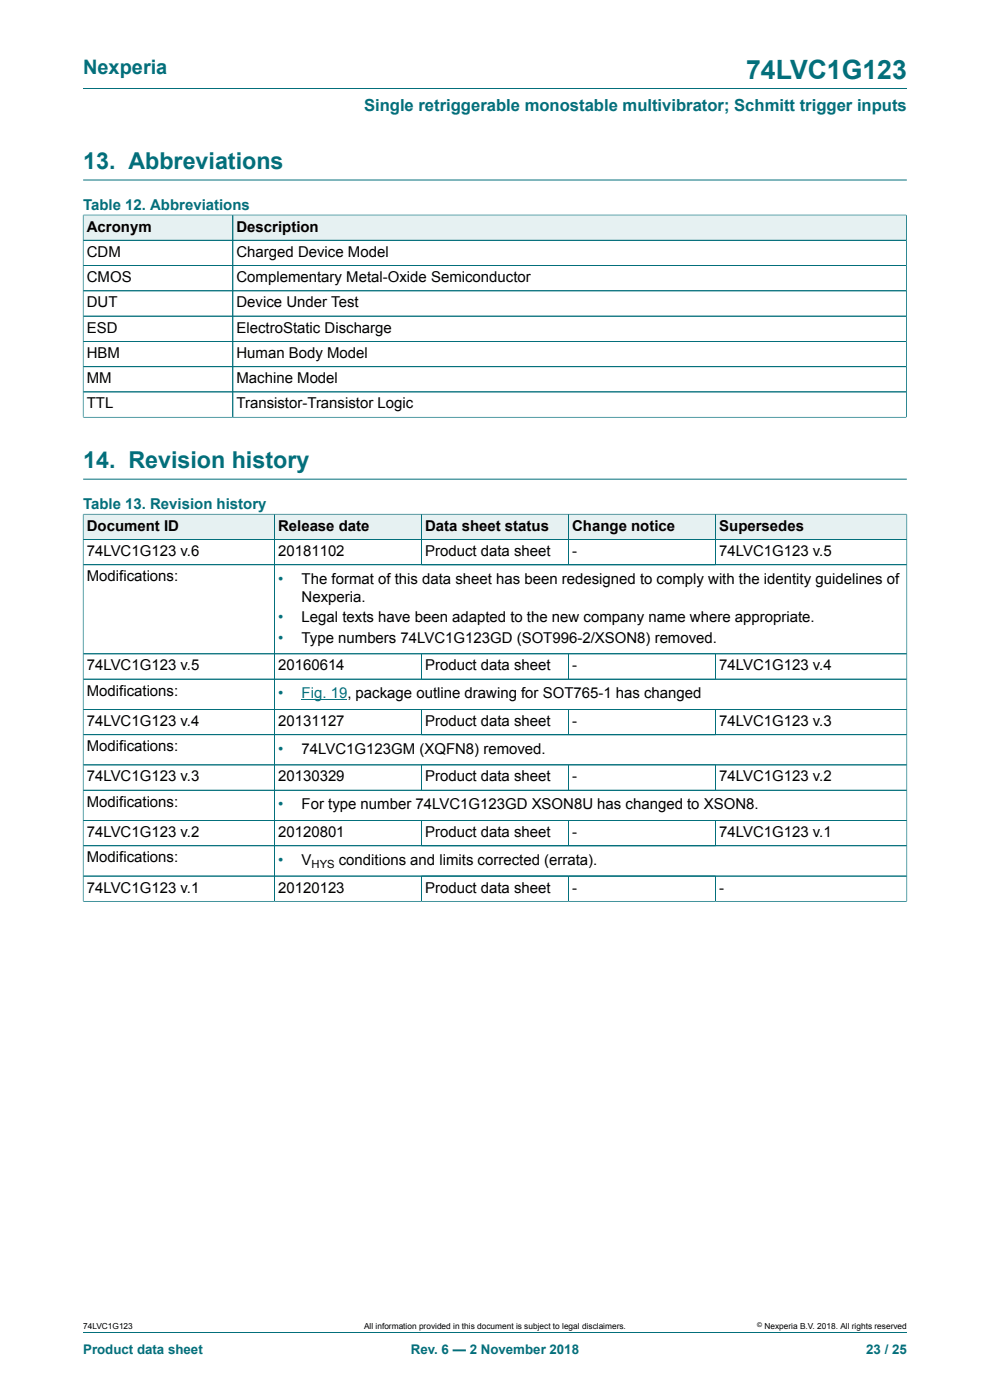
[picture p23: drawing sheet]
<svg xmlns="http://www.w3.org/2000/svg" width="210mm" height="297mm" viewBox="0 0 210 297" stroke-linecap="round" stroke-linejoin="round" font-family="sans-serif">
<defs><g id="words">
<text font-size="5.6" fill="#036f7b" x="158.3" y="16.8">74LVC1G123</text>
<g font-size="4.9" fill="#036f7b">
<text x="17.6" y="35.9">13. Abbreviations</text>
<text x="17.6" y="99.3">14. Revision history</text>
</g>
<text font-size="4.2" fill="#036f7b" x="17.6" y="15.6">Nexperia</text>
<text font-size="3.5" fill="#036f7b" x="77.2" y="23.7">Single retriggerable monostable multivibrator; Schmitt trigger inputs</text>
<g font-size="3.2" fill="#036f7b">
<text x="17.6" y="44.5">Table 12. Abbreviations</text>
<text x="17.6" y="108">Table 13. Revision history</text>
<text x="59" y="123.8">•</text>
<text x="59" y="132">•</text>
<text x="59" y="136.3">•</text>
<text x="59" y="148.1">•</text>
<text x="59" y="159.9">•</text>
<text x="59" y="171.7">•</text>
<text x="59" y="183.5">•</text>
</g>
<g font-size="3.2">
<text x="18.4" y="49.1">Acronym</text>
<text x="50.2" y="49.1">Description</text>
<text x="18.4" y="54.5">CDM</text>
<text x="18.4" y="59.8">CMOS</text>
<text x="50.2" y="54.5">Charged Device Model</text>
<text x="50.2" y="59.8">Complementary Metal-Oxide Semiconductor</text>
<text x="18.4" y="65.2">DUT</text>
<text x="50.2" y="65.2">Device Under Test</text>
<text x="18.4" y="70.6">ESD</text>
<text x="50.2" y="70.6">ElectroStatic Discharge</text>
<text x="18.4" y="75.9">HBM</text>
<text x="50.2" y="75.9">Human Body Model</text>
<text x="18.4" y="81.3">MM</text>
<text x="50.2" y="81.3">Machine Model</text>
<text x="18.4" y="86.7">TTL</text>
<text x="50.2" y="86.7">Transistor-Transistor Logic</text>
<text x="18.4" y="112.6">Document ID</text>
<text x="59" y="112.6">Release date</text>
<text x="90.2" y="112.6">Data sheet status</text>
<text x="121.4" y="112.6">Change notice</text>
<text x="152.6" y="112.6">Supersedes</text>
<text x="18.4" y="117.9">74LVC1G123 v.6</text>
<text x="59" y="117.9">20181102</text>
<text x="90.2" y="117.9">Product data sheet</text>
<text x="121.4" y="117.9">-</text>
<text x="152.6" y="117.9">74LVC1G123 v.5</text>
<text x="18.4" y="123.3">Modifications:</text>
<text x="64" y="123.8">The format of this data sheet has been redesigned to comply with the identity guidelines of</text>
<text x="64" y="127.6">Nexperia.</text>
<text x="64" y="132">Legal texts have been adapted to the new company name where appropriate.</text>
<text x="64" y="136.3">Type numbers 74LVC1G123GD (SOT996-2/XSON8) removed.</text>
<text x="18.4" y="142.2">74LVC1G123 v.5</text>
<text x="59" y="142.2">20160614</text>
<text x="90.2" y="142.2">Product data sheet</text>
<text x="121.4" y="142.2">-</text>
<text x="152.6" y="142.2">74LVC1G123 v.4</text>
<text x="18.4" y="147.6">Modifications:</text>
<text x="18.4" y="154">74LVC1G123 v.4</text>
<text x="59" y="154">20131127</text>
<text x="90.2" y="154">Product data sheet</text>
<text x="121.4" y="154">-</text>
<text x="152.6" y="154">74LVC1G123 v.3</text>
<text x="18.4" y="159.4">Modifications:</text>
<text x="64" y="159.9">74LVC1G123GM (XQFN8) removed.</text>
<text x="18.4" y="165.8">74LVC1G123 v.3</text>
<text x="59" y="165.8">20130329</text>
<text x="90.2" y="165.8">Product data sheet</text>
<text x="121.4" y="165.8">-</text>
<text x="152.6" y="165.8">74LVC1G123 v.2</text>
<text x="18.4" y="171.1">Modifications:</text>
<text x="64" y="171.7">For type number 74LVC1G123GD XSON8U has changed to XSON8.</text>
<text x="18.4" y="177.6">74LVC1G123 v.2</text>
<text x="59" y="177.6">20120801</text>
<text x="90.2" y="177.6">Product data sheet</text>
<text x="121.4" y="177.6">-</text>
<text x="152.6" y="177.6">74LVC1G123 v.1</text>
<text x="18.4" y="182.9">Modifications:</text>
<text x="64" y="183.5">V</text>
<text x="71.9" y="183.5">conditions and limits corrected (errata).</text>
<text x="18.4" y="189.3">74LVC1G123 v.1</text>
<text x="59" y="189.3">20120123</text>
<text x="90.2" y="189.3">Product data sheet</text>
<text x="121.4" y="189.3">-</text>
<text x="152.6" y="189.3">-</text>
</g>
<text font-size="3.2" fill="#00f" x="64" y="148.1">Fig. 19, package outline drawing for SOT765-1 has changed</text>
<g font-size="2.8" fill="#036f7b">
<text x="17.6" y="287.2">Product data sheet</text>
<text x="87.2" y="287.2">Rev. 6 — 2 November 2018</text>
<text x="183.7" y="287.2">23 / 25</text>
</g>
<text font-size="2.4" x="66.1" y="184.1">HYS</text>
<g font-size="1.8">
<text x="17.6" y="282">74LVC1G123</text>
<text x="77.2" y="282">All information provided in this document is subject to legal disclaimers.</text>
<text x="162.2" y="282">Nexperia B.V. 2018. All rights reserved</text>
</g>
<text font-size="1.4" x="160.6" y="281.6">©</text>
</g></defs>
<path d="M17.6 18.8h174.8M17.6 38.2h174.8" fill="none" stroke="#036f7b" stroke-width=".21"/>
<path d="M17.7 45.7h31.6v5.2h-31.6z" fill="#e6f1f2"/>
<path d="M17.6 45.5v5.5h31.8v-5.4h-31.8" fill="none" stroke="#036f7b" stroke-width=".21"/>
<path d="M49.5 45.7h142.7v5.2h-142.7z" fill="#e6f1f2"/>
<g fill="none" stroke="#036f7b" stroke-width=".21">
<path d="M17.6 51h174.7M17.6 56.3h174.7M17.6 45.7v42.9M17.7 45.6h174.6M49.4 45.6v42.9M192.3 45.5v43.1M17.6 61.7h174.7M17.6 67.1h174.7M17.6 72.4h174.7M17.6 77.8h174.7M17.6 88.5h174.7M17.6 83.1h174.7"/>
<path d="M17.6 101.7h174.8"/>
</g>
<path d="M17.7 109.1h40.4v5.3h-40.4z" fill="#e6f1f2"/>
<path d="M17.6 109v5.4h40.6v-5.3h-40.6" fill="none" stroke="#036f7b" stroke-width=".21"/>
<path d="M58.3 109.1h31v5.3h-31z" fill="#e6f1f2"/>
<path d="M58.2 109.1h31.2v5.3h-31.2z" fill="none" stroke="#036f7b" stroke-width=".21"/>
<path d="M89.5 109.1h31v5.3h-31z" fill="#e6f1f2"/>
<path d="M89.4 109.1h31.2v5.3h-31.2z" fill="none" stroke="#036f7b" stroke-width=".21"/>
<path d="M120.7 109.1h31v5.3h-31z" fill="#e6f1f2"/>
<path d="M120.6 109.1h31.2v5.3h-31.2z" fill="none" stroke="#036f7b" stroke-width=".21"/>
<path d="M151.9 109.1h40.4v5.3h-40.4z" fill="#e6f1f2"/>
<g fill="none" stroke="#036f7b" stroke-width=".21">
<path d="M17.6 114.4h174.8M17.6 119.8h174.8M17.6 109.1v82.2M17.7 109.1h174.7M58.2 109.1v82.1M89.4 109.1v10.7M120.6 109.1v10.7M151.8 109.1v10.7M192.4 109v82.3M89.4 138.7v5.4M120.6 138.7v5.4M151.8 138.7v5.4"/>
<path d="M192.4 138.7h-174.8M17.6 150.5h174.8M89.4 150.5v5.4M120.6 150.5v5.4M151.8 150.5v5.4M192.4 144.1h-174.8M192.4 155.9h-174.8M17.6 162.3h174.8M17.6 179.4h174.8M89.4 162.3v5.3M89.4 174.1v5.3M120.6 162.3v5.3"/>
<path d="M120.6 174.1v5.3M151.8 162.3v5.3M151.8 174.1v5.3M192.4 167.6h-174.8M192.4 174.1h-174.8M17.6 191.2h174.8M89.4 185.8v5.4M120.6 185.8v5.4M151.8 185.8v5.4M192.4 185.8h-174.8M17.6 282.6h174.8"/>
</g>
<path d="M64 148.4h9.7" fill="none" stroke="#00f" stroke-width=".21"/>
<use href="#words"/>
</svg>
